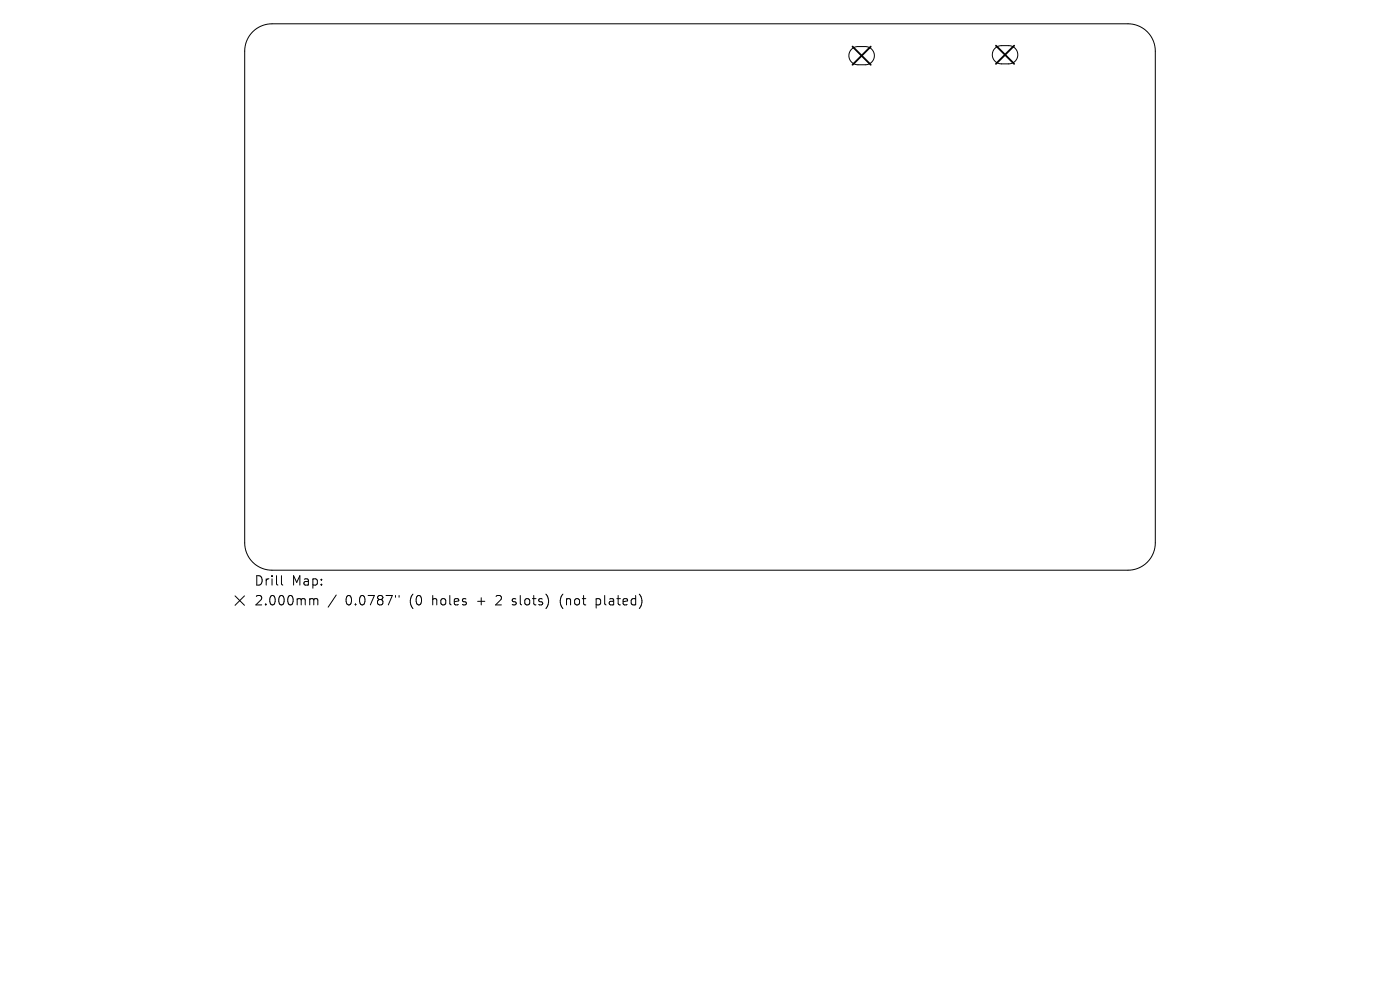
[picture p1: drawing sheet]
<svg xmlns="http://www.w3.org/2000/svg" width="297mm" height="210mm" viewBox="0 0 297 210" stroke-linecap="round" stroke-linejoin="round" font-family="sans-serif">
<defs><g id="words">
<g font-size="2.8">
<text x="53.9" y="124.5">Drill</text>
<text x="61.9" y="124.5">Map:</text>
<text x="53.9" y="128.7">2.000mm</text>
<text x="73.3" y="128.7">0.0787&quot;</text>
<text x="87" y="128.7">(0</text>
<text x="92" y="128.7">holes</text>
<text x="101.7" y="128.7">+</text>
<text x="105.9" y="128.7">2</text>
<text x="109.5" y="128.7">slots)</text>
<text x="119.8" y="128.7">(not</text>
<text x="127.7" y="128.7">plated)</text>
</g>
</g></defs>
<g fill="none" stroke="#000" stroke-width=".21">
<path d="M53.6 6.7a5.8 5.8 0 0 1 4.1-1.7h181.6a5.8 5.8 0 0 1 5.8 5.8v104.4a5.8 5.8 0 0 1-5.8 5.8h-181.6a5.8 5.8 0 0 1-5.8-5.8v-104.4a5.8 5.8 0 0 1 1.7-4.1zM180.7 10.4l1-.5h1.9a1.93 1.93 0 0 1 1.9 1.9 1.93 1.93 0 0 1-1.9 1.9h-1.6a1.93 1.93 0 0 1-1.8-1.2 1.93 1.93 0 0 1 .5-2.1zM211.1 10.3l1-.6h1.9a1.93 1.93 0 0 1 1.9 1.9 1.93 1.93 0 0 1-1.9 1.9h-1.6a1.93 1.93 0 0 1-1.7-1.1 1.93 1.93 0 0 1 .4-2.1zM49.9 126.4l2 2M51.9 126.4l-2 2M59.7 122.1v1.7l.3 .3M66 127h.3l.3 .3M66.6 127.3l.3-.3 .4 .1 .1 1.2M66.6 127.3v1M71.3 126.2l-1.7 2.6M83.9 126.3v.4M84.7 126.3v.4"/>
<path d="M108.7 128.2l.2 .1M108.8 127.1v.5M119.1 126.4l-.2 1 .2 1.3M126.5 127v2M126.5 128.2l.5 .1M127 127l-.5 .1"/>
</g>
<path d="M180.9 9.9l3.8 3.8M184.7 9.9l-3.8 3.8M211.3 9.7l3.8 3.8M215.1 9.7l-3.8 3.8" fill="none" stroke="#000" stroke-width=".39"/>
<use href="#words"/>
</svg>
